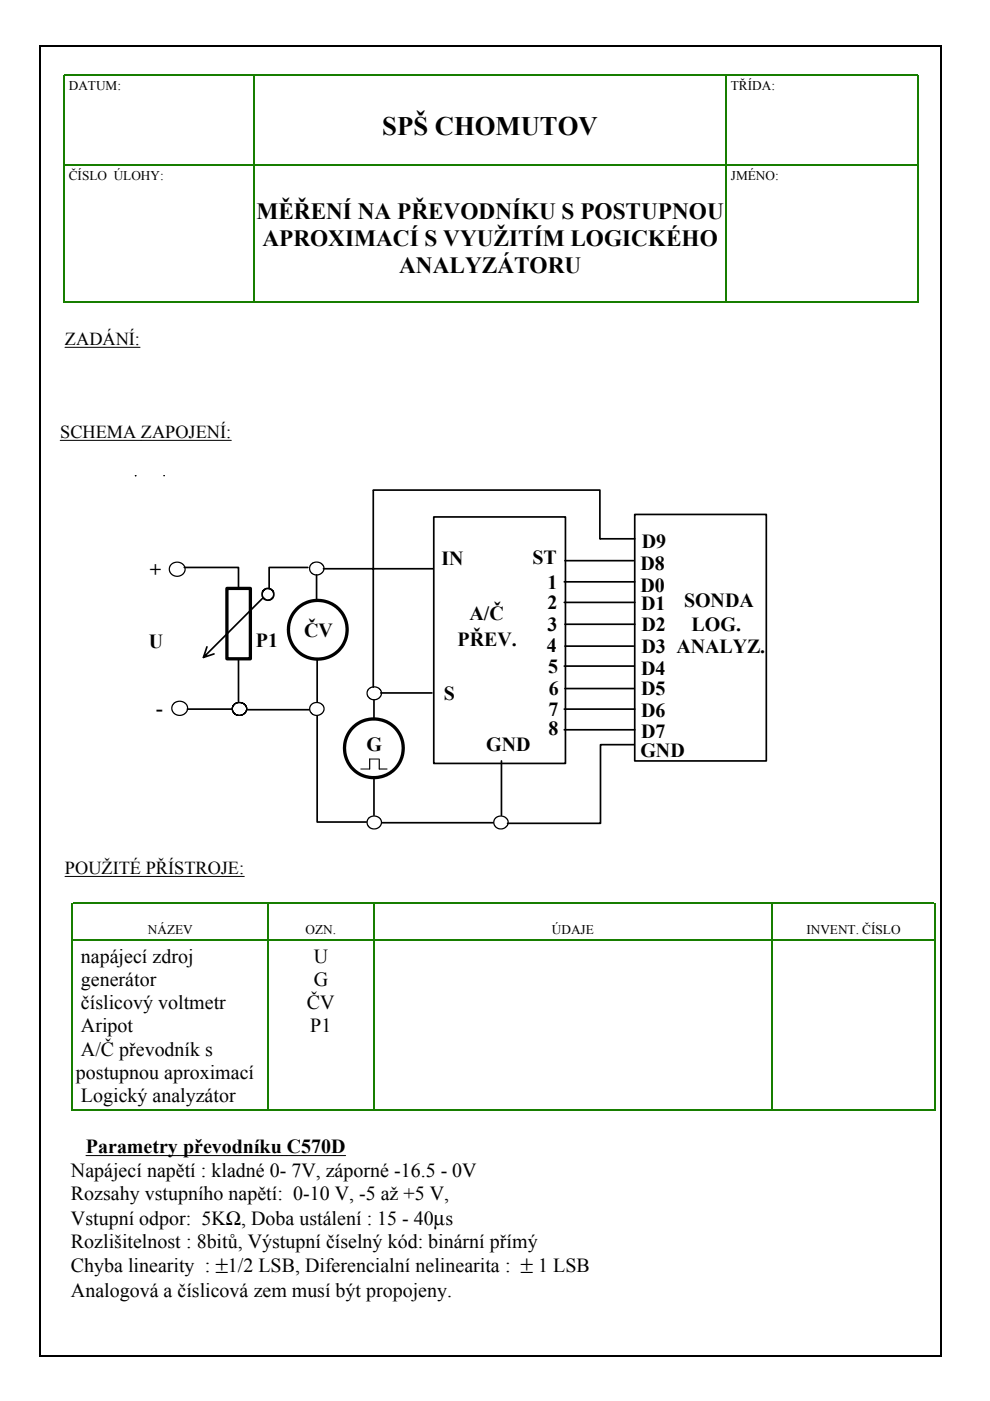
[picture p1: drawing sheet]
<svg xmlns="http://www.w3.org/2000/svg" width="210mm" height="297mm" viewBox="0 0 210 297" stroke-linecap="round" stroke-linejoin="round" font-family="sans-serif">
<defs><g id="words">
<text font-size="5.7" x="81" y="28.7">SPŠ CHOMUTOV</text>
<g font-size="4.9">
<text x="54.4" y="46.4">MĚŘENÍ NA PŘEVODNÍKU S POSTUPNOU</text>
<text x="55.6" y="52.2">APROXIMACÍ S VYUŽITÍM LOGICKÉHO</text>
<text x="84.6" y="58">ANALYZÁTORU</text>
<text x="45.7" y="269.9">!</text>
<text x="110.4" y="269.9">!</text>
</g>
<g font-size="4.2">
<text x="93.6" y="119.8">IN</text>
<text x="112.9" y="119.6">ST</text>
<text x="136.1" y="116.2">D9</text>
<text x="31.8" y="122.1">+</text>
<text x="116.1" y="124.9">1</text>
<text x="135.8" y="120.9">D8</text>
<text x="135.8" y="125.4">D0</text>
<text x="99.5" y="131.4">A/Č</text>
<text x="116.1" y="129.1">2</text>
<text x="135.9" y="129.3">D1</text>
<text x="145" y="128.6">SONDA</text>
<text x="31.5" y="137.4">U</text>
<text x="54.3" y="137.1">P1</text>
<text x="64.5" y="135">ČV</text>
<text x="97" y="136.9">PŘEV.</text>
<text x="116.1" y="133.8">3</text>
<text x="136" y="133.8">D2</text>
<text x="146.6" y="133.8">LOG.</text>
<text x="115.9" y="138.3">4</text>
<text x="116.2" y="142.6">5</text>
<text x="135.9" y="143.2">D4</text>
<text x="136" y="138.5">D3 ANALYZ.</text>
<text x="94.1" y="148.3">S</text>
<text x="116.3" y="147.4">6</text>
<text x="135.9" y="147.4">D5</text>
<text x="33.1" y="151.6">-</text>
<text x="116.3" y="155.9">8</text>
<text x="116.3" y="151.9">7</text>
<text x="135.9" y="151.9">D6</text>
<text x="77.7" y="159.2">G</text>
<text x="103.1" y="159.2">GND</text>
<text x="135.8" y="160.5">GND</text>
<text x="135.9" y="156.4">D7</text>
<text x="17.2" y="204.1">napájecí zdroj</text>
<text x="17.2" y="209">generátor</text>
<text x="66.5" y="204.1">U</text>
<text x="66.5" y="209">G</text>
<text x="17.2" y="214">číslicový voltmetr</text>
<text x="65.1" y="214">ČV</text>
<text x="17.2" y="218.9">Aripot</text>
<text x="65.8" y="218.9">P1</text>
<text x="17.2" y="223.8">A/Č převodník s</text>
<text x="16.1" y="228.8">postupnou aproximací</text>
<text x="17.2" y="233.7">Logický analyzátor</text>
<text x="18.2" y="244.6">Parametry převodníku C570D</text>
<text x="15" y="249.5">Napájecí napětí : kladné 0- 7V, záporné -16.5 - 0V</text>
<text x="15" y="254.4">Rozsahy vstupního napětí: 0-10 V, -5 až +5 V,</text>
<text x="15" y="259.6">Vstupní odpor: 5KΩ, Doba ustálení : 15 - 40µs</text>
<text x="15" y="264.6">Rozlišitelnost : 8bitů, Výstupní číselný kód: binární přímý</text>
<text x="15" y="269.7">Chyba linearity :</text>
<text x="48.3" y="269.7">1/2 LSB, Diferencialní nelinearita :</text>
<text x="114.1" y="269.7">1 LSB</text>
<text x="15" y="275">Analogová a číslicová zem musí být propojeny.</text>
</g>
<g font-size="3.9">
<text x="13.8" y="73.2">ZADÁNÍ:</text>
<text x="12.8" y="92.9">SCHEMA ZAPOJENÍ:</text>
<text x="13.8" y="185.4">POUŽITÉ PŘÍSTROJE:</text>
</g>
<g font-size="2.8">
<text x="14.6" y="19">DATUM:</text>
<text x="155" y="19">TŘÍDA:</text>
<text x="14.6" y="38.1">ČÍSLO ÚLOHY:</text>
<text x="155" y="38.1">JMÉNO:</text>
<text x="31.3" y="198">NÁZEV</text>
<text x="64.8" y="198">OZN.</text>
<text x="117" y="198">ÚDAJE</text>
<text x="171" y="198">INVENT. ČÍSLO</text>
</g>
</g></defs>
<g fill="none" stroke="#177e00" stroke-width=".36">
<path d="M53.8 15.9v48.1M154 15.9v48.1M194.6 15.9v48.4M194.6 15.9h-181v48.2h181.1M13.6 35h180.8M15.4 191.5v44.1M15.5 191.5h182.5M15.5 199.4h182.5M56.8 191.6v43.6M79.2 191.6v43.6M163.7 191.6v43.6M198.2 191.5v44.1"/>
<path d="M15.2 235.4h183.2"/>
</g>
<path d="M13.8 73.6h15.9M12.8 93.4h36.2M76.5 163h1.9M78.4 160.9h2M13.8 185.8h38M18.2 245h55.1" fill="none" stroke="#000" stroke-width=".21"/>
<g fill="none" stroke="#000" stroke-width=".7">
<path d="M48.1 124.8h5v14.9h-5z"/>
<circle cx="67.4" cy="133.5" r="6.2"/>
<circle cx="79.3" cy="158.7" r="6.2"/>
</g>
<g fill="none" stroke="#000" stroke-width=".36">
<path d="M8.3 9.8h191.5M8.5 9.7v277.9M199.6 9.7v277.9M28.8 100.8v.1M34.8 100.8h.1M79.1 103.9h48.1v10.3M79.1 104.1v41.6M92 109.6h27.9v52.3h-27.9zM119.8 118.9h14.5M127.3 114.2h7.3M134.6 109.1h27.9v52.2h-27.9zM39.1 120.3h11.5"/>
<path d="M43.9 137.1l-.8 2.3M50.6 120.5v4.2M50.6 139.8v9M55.6 127l-12.5 12.4 2.3-.8M65.3 120.3h-8.2v4.5M67.1 121.9v5.3M67.2 139.6v9.3M68.6 120.6h23.3M119.6 127.7h15M119.6 123.4h15M119.8 137h14.5M119.8 132.4h14.8"/>
<path d="M39.7 150.3h9.6M52.3 150.5h13.2M67.2 151.8v22.5h10.5M79.3 148.4v4.1M80.7 146.9h10.9M119.6 150.3h15M119.6 154.7h15M119.6 141.2h14.9M119.8 146h14.7M127.3 157.9v16.7h-19.7M127.4 157.9h7.1M79.3 165v7.8"/>
<path d="M81 174.4h23.6M106.3 161.3v11.5M8.3 287.5h191.5"/>
<circle cx="56.8" cy="126" r="1.25"/>
</g>
<path d="M36.3 119.7l1.1-.5 1.2 .3 .6 .9-.1 .9-.5 .6-.6 .3h-.8l-.6-.3-.5-.5-.2-.6 .1-.6zM65.9 119.7l.9-.5 1.2 .2 .6 .7 .1 .6-.2 .5-.3 .4-.6 .3h-.7l-.6-.2-.4-.4-.2-.5v-.6zM36.8 149.2l.6-.4 .6-.1 1.1 .2 .6 .9 .1 .6-.2 .4-.5 .6-.6 .2-.7 .1-.7-.3-.5-.5-.2-.6 .1-.6zM49.6 149.4l.9-.5 1.2 .3 .4 .4 .2 .5-.3 .9-.4 .4-.5 .3h-.7l-.5-.3-.4-.4-.2-.5v-.7zM66 149.4l.9-.5 1.2 .3 .4 .4 .2 .5-.2 .9-.5 .4-.5 .3h-.7l-.5-.3-.4-.4-.2-.5v-.7zM78.1 146.2l.9-.6 1.2 .2 .4 .4 .3 .5-.2 .9-.4 .5-.5 .2-.7 .1-.6-.2-.4-.4-.2-.5v-.6zM78.2 173.4l1-.4 1.1 .3 .6 .8-.2 .9-.4 .5-.5 .2h-.7l-.6-.2-.5-.4-.2-.6 .1-.6zM78.4 160.9v2.1M80.4 161v2M105.1 173.4l.9-.4 1.2 .3 .5 .8-.2 .9-.3 .4-.6 .3h-.8l-.6-.2-.3-.4-.2-.6 .1-.6z" fill="none" stroke="#000" stroke-width=".25"/>
<path d="M80.4 163h1.7" fill="none" stroke="#000" stroke-width=".23"/>
<use href="#words"/>
</svg>
